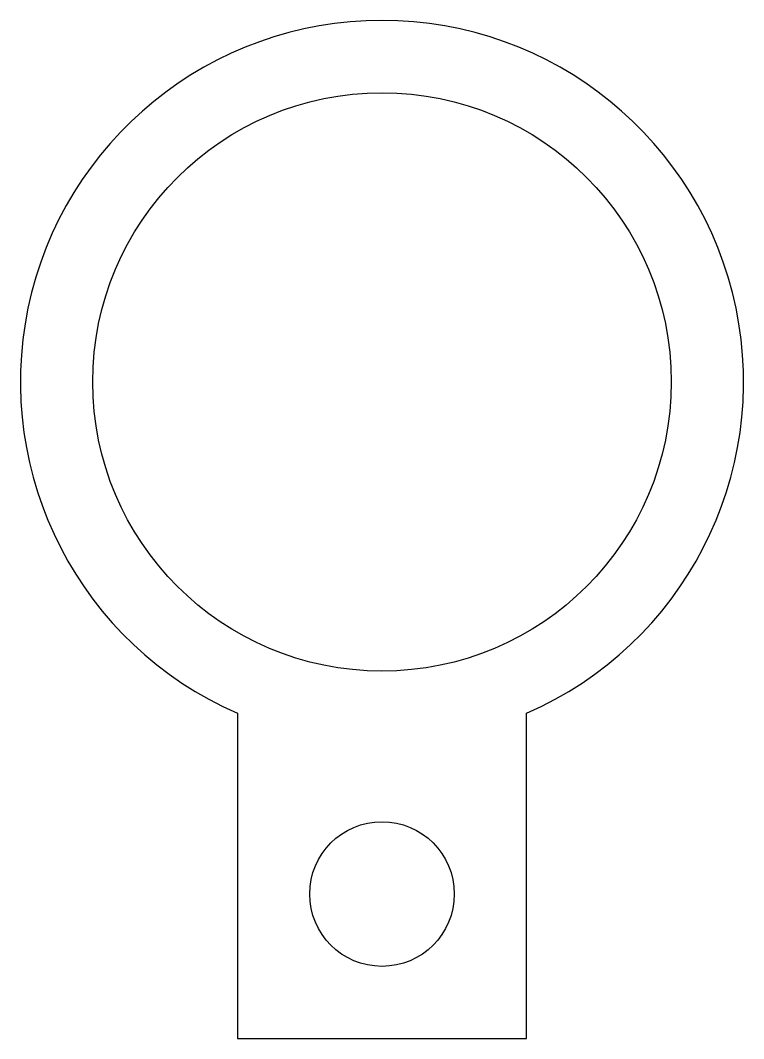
# Model space of a CAD drawing. Header units: millimetres. Extents: x -5 to 5, y -9.1 to 5.
import ezdxf

# ---------------------------------------------------------------- set-up
doc = ezdxf.new("R2010")
doc.units = ezdxf.units.MM

msp = doc.modelspace()

# ---------------------------------------------------------------- linework, layer by layer
at = {"color": 7, "linetype": 'Continuous', "lineweight": 25}
for p, q in [((-2, -4.583), (-2, -9.083)), ((2, -9.083), (2, -4.583)), ((-2, -9.083), (2, -9.083))]:
    msp.add_line(p, q, dxfattribs=at)
for centre, radius in [((0, 0), 4), ((0, -7.083), 1)]:
    msp.add_circle(centre, radius, dxfattribs=at)
msp.add_arc((0, 0), 5, 293.5782, 246.4218, dxfattribs=at)

doc.saveas('drawing.dxf')
